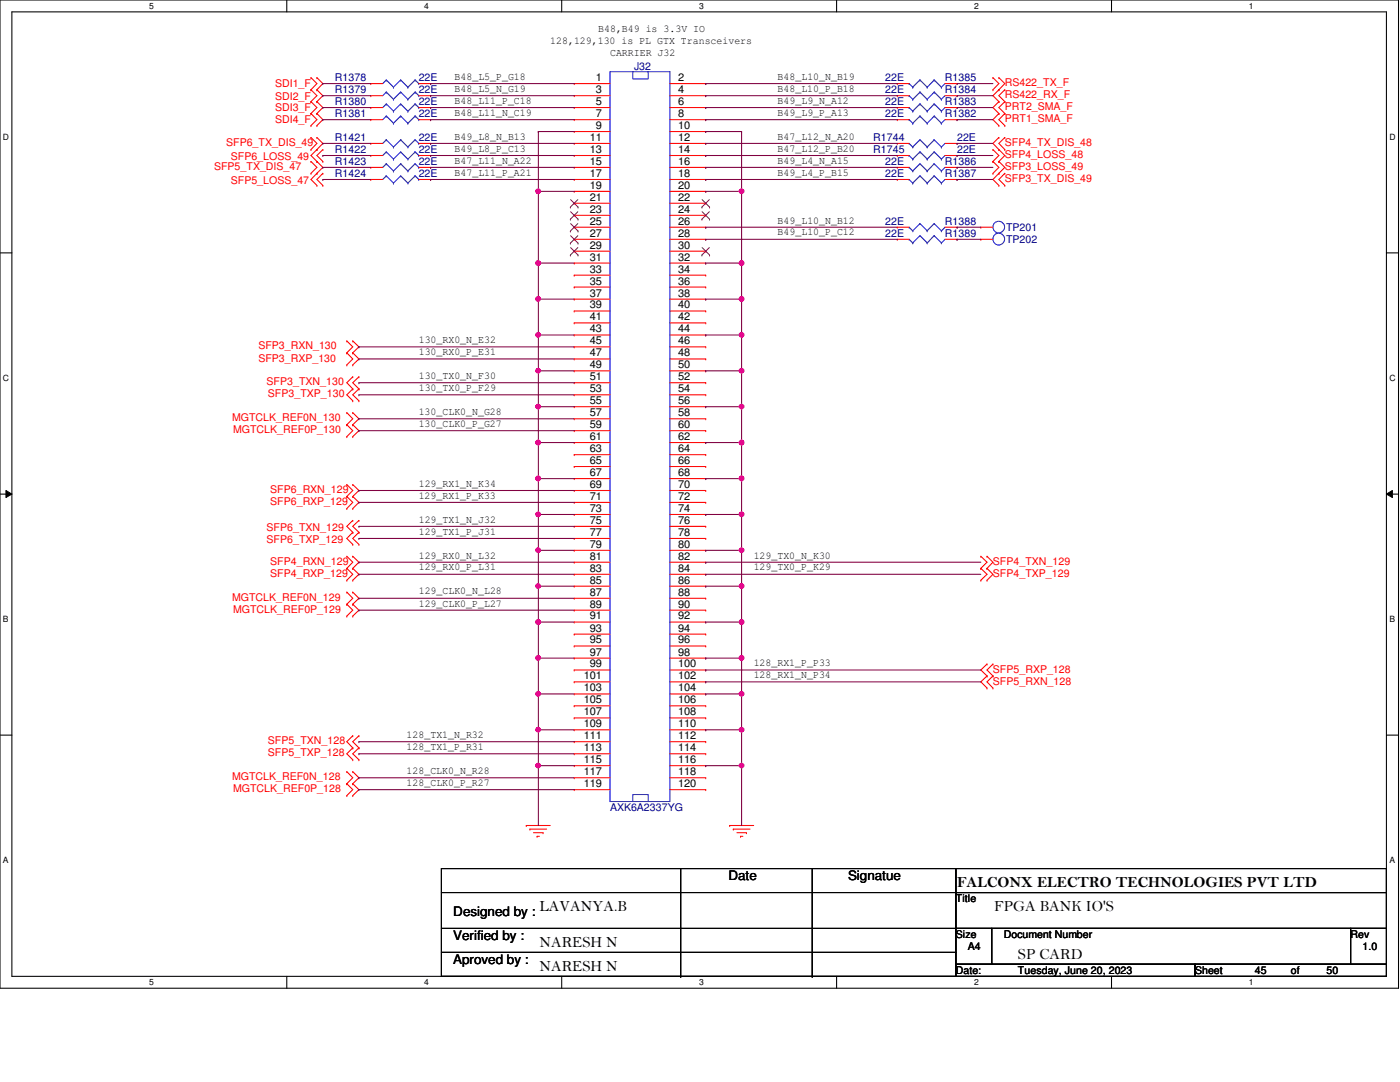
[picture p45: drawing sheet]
<svg xmlns="http://www.w3.org/2000/svg" width="279mm" height="216mm" viewBox="0 0 279 216" stroke-linecap="round" stroke-linejoin="round" font-family="sans-serif">
<defs><g id="words">
<g font-size="3.1">
<text x="191" y="177">FALCONX ELECTRO TECHNOLOGIES PVT LTD</text>
<text x="107.7" y="181.7">LAVANYA.B</text>
<text x="198.4" y="181.7">FPGA BANK IO'S</text>
<text x="107.7" y="188.9">NARESH N</text>
<text x="203.2" y="191.3">SP CARD</text>
<text x="107.7" y="193.7">NARESH N</text>
</g>
<g font-size="2.6">
<text x="145.4" y="175.7">Date</text>
<text x="169.2" y="175.7">Signatue</text>
<text x="90.5" y="182.8">Designed by :</text>
<text x="90.5" y="187.6">Verified by :</text>
<text x="90.5" y="192.4">Aproved by :</text>
</g>
<g font-size="2.2">
<text x="118.9" y="16.2">1</text>
<text x="135.3" y="16.2">2</text>
<text x="118.9" y="18.6">3</text>
<text x="118.9" y="21">5</text>
<text x="118.9" y="23.4">7</text>
<text x="135.3" y="18.6">4</text>
<text x="135.3" y="21">6</text>
<text x="135.3" y="23.4">8</text>
<text x="117.7" y="28.1">11</text>
<text x="118.9" y="25.7">9</text>
<text x="135.3" y="25.7">10</text>
<text x="135.3" y="28.1">12</text>
<text x="117.7" y="30.5">13</text>
<text x="117.7" y="32.9">15</text>
<text x="117.7" y="35.3">17</text>
<text x="135.3" y="30.5">14</text>
<text x="135.3" y="32.9">16</text>
<text x="135.3" y="35.3">18</text>
<text x="117.7" y="37.7">19</text>
<text x="117.7" y="40">21</text>
<text x="135.3" y="37.7">20</text>
<text x="135.3" y="40">22</text>
<text x="117.7" y="42.5">23</text>
<text x="117.7" y="44.8">25</text>
<text x="117.7" y="47.2">27</text>
<text x="135.3" y="42.5">24</text>
<text x="135.3" y="44.8">26</text>
<text x="135.3" y="47.2">28</text>
<text x="117.7" y="49.6">29</text>
<text x="117.7" y="52">31</text>
<text x="135.3" y="49.6">30</text>
<text x="135.3" y="52">32</text>
<text x="117.7" y="54.4">33</text>
<text x="117.7" y="56.8">35</text>
<text x="117.7" y="59.2">37</text>
<text x="135.3" y="54.4">34</text>
<text x="135.3" y="56.8">36</text>
<text x="135.3" y="59.2">38</text>
<text x="117.7" y="61.6">39</text>
<text x="117.7" y="63.9">41</text>
<text x="135.3" y="61.6">40</text>
<text x="135.3" y="63.9">42</text>
<text x="117.7" y="66.3">43</text>
<text x="117.7" y="68.7">45</text>
<text x="117.7" y="71.1">47</text>
<text x="135.3" y="66.3">44</text>
<text x="135.3" y="68.7">46</text>
<text x="135.3" y="71.1">48</text>
<text x="117.7" y="73.5">49</text>
<text x="117.7" y="75.9">51</text>
<text x="135.3" y="73.5">50</text>
<text x="135.3" y="75.9">52</text>
<text x="117.7" y="78.3">53</text>
<text x="117.7" y="80.6">55</text>
<text x="117.7" y="83.1">57</text>
<text x="135.3" y="78.3">54</text>
<text x="135.3" y="80.6">56</text>
<text x="135.3" y="83.1">58</text>
<text x="117.7" y="85.4">59</text>
<text x="117.7" y="87.8">61</text>
<text x="135.3" y="85.4">60</text>
<text x="135.3" y="87.8">62</text>
<text x="117.7" y="90.2">63</text>
<text x="117.7" y="92.6">65</text>
<text x="117.7" y="95">67</text>
<text x="135.3" y="90.2">64</text>
<text x="135.3" y="92.6">66</text>
<text x="135.3" y="95">68</text>
<text x="117.7" y="97.4">69</text>
<text x="117.7" y="99.7">71</text>
<text x="135.3" y="97.4">70</text>
<text x="135.3" y="99.7">72</text>
<text x="117.7" y="102.2">73</text>
<text x="117.7" y="104.5">75</text>
<text x="117.7" y="106.9">77</text>
<text x="135.3" y="102.2">74</text>
<text x="135.3" y="104.5">76</text>
<text x="135.3" y="106.9">78</text>
<text x="117.7" y="109.3">79</text>
<text x="117.7" y="111.7">81</text>
<text x="135.3" y="109.3">80</text>
<text x="135.3" y="111.7">82</text>
<text x="117.7" y="114.1">83</text>
<text x="117.7" y="116.5">85</text>
<text x="117.7" y="118.9">87</text>
<text x="135.3" y="114.1">84</text>
<text x="135.3" y="116.5">86</text>
<text x="135.3" y="118.9">88</text>
<text x="117.7" y="121.2">89</text>
<text x="117.7" y="123.6">91</text>
<text x="135.3" y="121.2">90</text>
<text x="135.3" y="123.6">92</text>
<text x="117.7" y="126">93</text>
<text x="117.7" y="128.4">95</text>
<text x="117.7" y="130.8">97</text>
<text x="135.3" y="126">94</text>
<text x="135.3" y="128.4">96</text>
<text x="135.3" y="130.8">98</text>
<text x="116.5" y="135.6">101</text>
<text x="116.5" y="138">103</text>
<text x="117.7" y="133.2">99</text>
<text x="135.3" y="133.2">100</text>
<text x="135.3" y="135.6">102</text>
<text x="135.3" y="138">104</text>
<text x="116.5" y="140.3">105</text>
<text x="116.5" y="142.7">107</text>
<text x="135.3" y="140.3">106</text>
<text x="135.3" y="142.7">108</text>
<text x="116.5" y="145.1">109</text>
<text x="116.5" y="147.5">111</text>
<text x="116.5" y="149.9">113</text>
<text x="135.3" y="145.1">110</text>
<text x="135.3" y="147.5">112</text>
<text x="135.3" y="149.9">114</text>
<text x="116.5" y="152.3">115</text>
<text x="116.5" y="154.7">117</text>
<text x="135.3" y="152.3">116</text>
<text x="135.3" y="154.7">118</text>
<text x="116.5" y="157.1">119</text>
<text x="135.3" y="157.1">120</text>
</g>
<g font-size="2.1">
<text x="109.8" y="8.8">128,129,130 is PL GTX Transceivers</text>
<text x="119.4" y="6.4">B48,B49 is 3.3V IO</text>
<text x="121.8" y="11.2">CARRIER J32</text>
<text x="90.7" y="16">B48_L5_P_G18</text>
<text x="155.2" y="16">B48_L10_N_B19</text>
<text x="90.7" y="18.3">B48_L5_N_G19</text>
<text x="90.7" y="20.7">B48_L11_P_C18</text>
<text x="90.7" y="23.1">B48_L11_N_C19</text>
<text x="155.2" y="18.3">B48_L10_P_B18</text>
<text x="155.2" y="20.7">B49_L9_N_A12</text>
<text x="155.2" y="23.1">B49_L9_P_A13</text>
<text x="90.7" y="27.9">B49_L8_N_B13</text>
<text x="155.2" y="27.9">B47_L12_N_A20</text>
<text x="90.7" y="30.3">B49_L8_P_C13</text>
<text x="90.7" y="35.1">B47_L11_P_A21</text>
<text x="90.7" y="32.7">B47_L11_N_A22</text>
<text x="155.2" y="35.1">B49_L4_P_B15</text>
<text x="155.2" y="30.3">B47_L12_P_B20</text>
<text x="155.2" y="32.7">B49_L4_N_A15</text>
<text x="155.2" y="47">B49_L10_P_C12</text>
<text x="155.2" y="44.6">B49_L10_N_B12</text>
<text x="83.6" y="70.9">130_RX0_P_E31</text>
<text x="83.6" y="68.5">130_RX0_N_E32</text>
<text x="83.6" y="75.6">130_TX0_N_F30</text>
<text x="83.6" y="82.8">130_CLK0_N_G28</text>
<text x="83.6" y="78">130_TX0_P_F29</text>
<text x="83.6" y="85.2">130_CLK0_P_G27</text>
<text x="83.6" y="99.5">129_RX1_P_K33</text>
<text x="83.6" y="97.2">129_RX1_N_K34</text>
<text x="83.6" y="104.3">129_TX1_N_J32</text>
<text x="83.6" y="106.7">129_TX1_P_J31</text>
<text x="83.6" y="111.5">129_RX0_N_L32</text>
<text x="83.6" y="113.8">129_RX0_P_L31</text>
<text x="150.4" y="111.5">129_TX0_N_K30</text>
<text x="150.4" y="113.8">129_TX0_P_K29</text>
<text x="83.6" y="118.6">129_CLK0_N_L28</text>
<text x="83.6" y="121">129_CLK0_P_L27</text>
<text x="150.4" y="135.3">128_RX1_N_P34</text>
<text x="150.4" y="133">128_RX1_P_P33</text>
<text x="81.2" y="149.6">128_TX1_P_R31</text>
<text x="81.2" y="147.3">128_TX1_N_R32</text>
<text x="81.2" y="154.4">128_CLK0_N_R28</text>
<text x="81.2" y="156.8">128_CLK0_P_R27</text>
<text x="190.8" y="180">Title</text>
<text x="190.8" y="187.2">Size</text>
<text x="193.1" y="189.6">A4</text>
<text x="200.3" y="187.2">Document Number</text>
<text x="269.5" y="187.2">Rev</text>
<text x="271.9" y="189.6">1.0</text>
<text x="190.8" y="194.4">Date:</text>
<text x="203.2" y="194.4">Tuesday, June 20, 2023</text>
<text x="238.5" y="194.4">Sheet</text>
<text x="250.4" y="194.4">45</text>
<text x="257.6" y="194.4">of</text>
<text x="264.8" y="194.4">50</text>
</g>
<g font-size="2.1" fill="#f00">
<text x="54.9" y="17.4">SDI1_F</text>
<text x="200.5" y="17.2">RS422_TX_F</text>
<text x="54.9" y="19.9">SDI2_F</text>
<text x="54.9" y="22.2">SDI3_F</text>
<text x="200.5" y="19.6">RS422_RX_F</text>
<text x="200.5" y="22">PRT2_SMA_F</text>
<text x="45.1" y="29.2">SFP6_TX_DIS_49</text>
<text x="54.9" y="24.6">SDI4_F</text>
<text x="200.5" y="24.4">PRT1_SMA_F</text>
<text x="200.5" y="29.2">SFP4_TX_DIS_48</text>
<text x="42.7" y="33.9">SFP5_TX_DIS_47</text>
<text x="46.1" y="32">SFP6_LOSS_49</text>
<text x="200.5" y="33.9">SFP3_LOSS_49</text>
<text x="200.5" y="31.5">SFP4_LOSS_48</text>
<text x="46.1" y="36.8">SFP5_LOSS_47</text>
<text x="200.5" y="36.3">SFP3_TX_DIS_49</text>
<text x="51.6" y="69.7">SFP3_RXN_130</text>
<text x="51.6" y="72.1">SFP3_RXP_130</text>
<text x="53.2" y="76.9">SFP3_TXN_130</text>
<text x="53.5" y="79.3">SFP3_TXP_130</text>
<text x="46.3" y="84.1">MGTCLK_REF0N_130</text>
<text x="46.5" y="86.4">MGTCLK_REF0P_130</text>
<text x="53.9" y="98.4">SFP6_RXN_129</text>
<text x="53.9" y="100.8">SFP6_RXP_129</text>
<text x="53.2" y="106">SFP6_TXN_129</text>
<text x="53.2" y="108.4">SFP6_TXP_129</text>
<text x="53.9" y="112.7">SFP4_RXN_129</text>
<text x="198.2" y="112.7">SFP4_TXN_129</text>
<text x="46.3" y="119.9">MGTCLK_REF0N_129</text>
<text x="53.9" y="115.1">SFP4_RXP_129</text>
<text x="198.2" y="115.1">SFP4_TXP_129</text>
<text x="46.5" y="122.3">MGTCLK_REF0P_129</text>
<text x="198.2" y="134.2">SFP5_RXP_128</text>
<text x="198.2" y="136.6">SFP5_RXN_128</text>
<text x="53.5" y="148.5">SFP5_TXN_128</text>
<text x="46.3" y="155.7">MGTCLK_REF0N_128</text>
<text x="53.5" y="150.9">SFP5_TXP_128</text>
<text x="46.5" y="158.1">MGTCLK_REF0P_128</text>
</g>
<g font-size="2.1" fill="#000080">
<text x="66.8" y="16.3">R1378</text>
<text x="83.6" y="16.3">22E</text>
<text x="126.5" y="13.9">J32</text>
<text x="176.7" y="16.3">22E</text>
<text x="188.6" y="16.3">R1385</text>
<text x="66.8" y="23.4">R1381</text>
<text x="66.8" y="18.6">R1379</text>
<text x="66.8" y="21">R1380</text>
<text x="83.6" y="23.4">22E</text>
<text x="83.6" y="18.6">22E</text>
<text x="83.6" y="21">22E</text>
<text x="176.7" y="21">22E</text>
<text x="176.7" y="23.4">22E</text>
<text x="176.7" y="18.6">22E</text>
<text x="188.6" y="21">R1383</text>
<text x="188.6" y="23.4">R1382</text>
<text x="188.6" y="18.6">R1384</text>
<text x="66.8" y="28.2">R1421</text>
<text x="83.6" y="28.2">22E</text>
<text x="174.3" y="28.2">R1744</text>
<text x="191" y="28.2">22E</text>
<text x="66.8" y="33">R1423</text>
<text x="66.8" y="35.3">R1424</text>
<text x="66.8" y="30.6">R1422</text>
<text x="83.6" y="33">22E</text>
<text x="83.6" y="35.3">22E</text>
<text x="83.6" y="30.6">22E</text>
<text x="174.3" y="30.6">R1745</text>
<text x="176.7" y="33">22E</text>
<text x="176.7" y="35.3">22E</text>
<text x="188.6" y="33">R1386</text>
<text x="188.6" y="35.3">R1387</text>
<text x="191" y="30.6">22E</text>
<text x="176.7" y="47.3">22E</text>
<text x="176.7" y="44.9">22E</text>
<text x="188.6" y="47.3">R1389</text>
<text x="188.6" y="44.9">R1388</text>
<text x="200.8" y="46.1">TP201</text>
<text x="200.8" y="48.5">TP202</text>
<text x="121.8" y="161.9">AXK6A2337YG</text>
</g>
<g font-size="1.7">
<text x="29.8" y="1.8">5</text>
<text x="84.7" y="1.8">4</text>
<text x="139.5" y="1.8">3</text>
<text x="194.4" y="1.8">2</text>
<text x="249.3" y="1.8">1</text>
<text x=".6" y="27.9">D</text>
<text x="277.3" y="27.9">D</text>
<text x=".6" y="76">C</text>
<text x="277.3" y="76">C</text>
<text x=".6" y="124.2">B</text>
<text x="277.3" y="124.2">B</text>
<text x=".6" y="172.3">A</text>
<text x="277.3" y="172.3">A</text>
<text x="29.8" y="196.6">5</text>
<text x="84.7" y="196.6">4</text>
<text x="139.5" y="196.6">3</text>
<text x="194.4" y="196.6">2</text>
<text x="249.3" y="196.6">1</text>
</g>
</g></defs>
<path d="M0 0h279.1v197.2h-279.1zM2.4 2.4h274.3v192.4h-274.3z" fill="none" stroke="#000" stroke-width=".21"/>
<g fill="#fff">
<path d="M29.8 .3h.9v1.9h-.9z"/>
<path d="M29.8 195.1h.9v1.9h-.9z"/>
</g>
<path d="M57.2 0v2.4M57.2 194.8v2.4" fill="none" stroke="#000" stroke-width=".21"/>
<g fill="#fff">
<path d="M84.7 .3h.9v1.9h-.9z"/>
<path d="M84.7 195.1h.9v1.9h-.9z"/>
</g>
<path d="M112.1 0v2.4M112.1 194.8v2.4" fill="none" stroke="#000" stroke-width=".21"/>
<g fill="#fff">
<path d="M139.5 .3h1v1.9h-1z"/>
<path d="M139.5 195.1h1v1.9h-1z"/>
</g>
<path d="M167 0v2.4M167 194.8v2.4" fill="none" stroke="#000" stroke-width=".21"/>
<g fill="#fff">
<path d="M194.4 .3h.9v1.9h-.9z"/>
<path d="M194.4 195.1h.9v1.9h-.9z"/>
</g>
<path d="M221.8 0v2.4M221.8 194.8v2.4" fill="none" stroke="#000" stroke-width=".21"/>
<g fill="#fff">
<path d="M249.3 .3h.9v1.9h-.9z"/>
<path d="M249.3 195.1h.9v1.9h-.9z"/>
<path d="M.6 26.4h1.2v1.9h-1.2z"/>
<path d="M277.3 26.4h1.2v1.9h-1.2z"/>
<path d="M.6 74.5h1.2v1.9h-1.2z"/>
<path d="M277.3 74.5h1.2v1.9h-1.2z"/>
</g>
<path d="M0 50.5h2.4M276.7 50.5h2.4" fill="none" stroke="#000" stroke-width=".21"/>
<g fill="#fff">
<path d="M.6 122.6h1.1v1.9h-1.1z"/>
<path d="M277.3 122.6h1.1v1.9h-1.1z"/>
</g>
<path d="M0 98.6h2.4M276.7 98.6h2.4" fill="none" stroke="#000" stroke-width=".21"/>
<path d="M1.2 97.9l1.2 .7-1.2 .7zM276.7 98.6l1.2-.7v1.4z" fill="#000"/>
<path d="M1.2 97.9l1.2 .7-1.2 .7zM276.7 98.6l1.2-.7v1.4z" fill="none" stroke="#000" stroke-width=".2"/>
<g fill="#fff">
<path d="M.6 170.7h1.1v1.9h-1.1z"/>
<path d="M277.3 170.7h1.1v1.9h-1.1z"/>
</g>
<g fill="none" stroke="#000" stroke-width=".21">
<path d="M0 146.7h2.4M276.7 146.7h2.4M88.1 173.3h102.7v21.5h-102.7zM88.1 178.1h102.7M135.8 173.3v21.5M162.1 173.3v21.5M190.8 173.3h85.9v4.8h-85.9zM190.8 178.1h85.9v7.2h-85.9zM190.8 178.1h.1M88.1 185.3h102.7M88.1 190h102.7M135.8 194.8h.1"/>
<path d="M162.1 194.8h.1M190.8 185.3h7.1v7.1h-7.1zM190.8 192.4h47.7v2.4h-47.7zM190.8 185.3h.1M190.8 190h.1M197.9 185.3h71.6v7.1h-71.6zM238.5 192.4h38.2v2.4h-38.2zM269.5 185.3h7.2v7.1h-7.2z"/>
</g>
<g fill="none" stroke="#f00" stroke-width=".21">
<path d="M62.1 15.5h.1M62.1 17.9h.1M62.1 15.5l1.1 1.2-1.1 1.2M62.1 17.9l1.1 1.2-1.1 1.2M63.2 17.9h.1M63.2 15.5h.1M63.2 15.5l1.2 1.2-1.2 1.2M63.2 17.9l1.2 1.2-1.2 1.2M74 16.7h.1M74 19.1h.1M74 16.7h2.4M74 19.1h2.4"/>
<path d="M83.6 16.7h2.3M83.6 19.1h2.3M85.9 16.7h.1M85.9 19.1h.1M114.6 16.7h.1M114.6 19.1h.1M114.6 16.7h7.2M114.6 19.1h7.2M133.7 16.7h7.1M133.7 19.1h7.1M140.8 16.7h.1M140.8 19.1h.1"/>
<path d="M179.1 16.7h.1M179.1 19.1h.1M179.1 16.7h2.3M179.1 19.1h2.3M188.6 16.7h2.4M188.6 19.1h2.4M191 16.7h.1M191 19.1h.1M198.2 17.9h.1M198.2 15.5h.1M198.2 15.5l1.1 1.2-1.1 1.2M199.3 17.9h.1"/>
<path d="M199.3 15.5h.1M199.3 15.5l1.2 1.2-1.2 1.2M199.3 17.9l-1.1 1.2 1.1 1.2M200.5 17.9h.1M200.5 17.9l-1.2 1.2 1.2 1.2M62.1 32.2h.1M62.1 34.6h.1M62.1 27.4h.1M62.1 29.8h.1M62.1 20.3h.1M62.1 22.6h.1M62.1 25.1h.1"/>
<path d="M62.1 32.2l1.1 1.2-1.1 1.2M62.1 27.4l1.1 1.2-1.1 1.2M62.1 20.3l1.1 1.2-1.1 1.1M62.1 22.6l1.1 1.3-1.1 1.2M63.2 34.6h.1M63.2 32.2h.1M63.2 37h.1M63.2 29.8h.1M63.2 27.4h.1M63.2 20.3h.1M63.2 22.6h.1M63.2 25.1h.1"/>
<path d="M63.2 29.8l-1.1 1.2 2.3 2.4-1.2 1.2M63.2 34.6l-1.1 1.2 1.1 1.2M63.2 27.4l1.2 1.2-1.2 1.2M63.2 20.3l1.2 1.2-1.2 1.1M63.2 22.6l1.2 1.3-1.2 1.2M64.4 34.6h.1M64.4 37h.1M64.4 29.8h.1M64.4 32.2h.1M64.4 34.6l-1.2 1.2 1.2 1.2M64.4 29.8l-1.2 1.2 1.2 1.2M74 23.9h.1"/>
<path d="M74 33.4h.1M74 35.8h.1M74 28.6h.1M74 21.5h.1M74 31h.1M74 21.5h2.4M74 31h2.4M74 23.9h2.4M74 33.4h2.4M74 28.6h2.4M74 35.8h2.4M83.6 21.5h2.3"/>
<path d="M83.6 31h2.3M83.6 23.9h2.3M83.6 33.4h2.3M83.6 28.6h2.3M83.6 35.8h2.3M85.9 23.9h.1M85.9 33.4h.1M85.9 35.8h.1M85.9 28.6h.1M85.9 21.5h.1M85.9 31h.1M114.6 21.5h.1"/>
<path d="M114.6 23.9h.1M114.6 26.2h.1M114.6 28.6h.1M114.6 31h.1M114.6 33.4h.1M114.6 35.8h.1M114.6 38.2h.1M114.6 21.5h7.2M114.6 31h7.2M114.6 23.9h7.2M114.6 33.4h7.2M114.6 26.2h7.2"/>
<path d="M114.6 28.6h7.2M114.6 35.8h7.2M114.6 38.2h7.2M133.7 21.5h7.1M133.7 31h7.1M133.7 23.9h7.1M133.7 33.4h7.1M133.7 26.2h7.1M133.7 28.6h7.1M133.7 35.8h7.1M133.7 38.2h7.1M140.8 21.5h.1"/>
<path d="M140.8 23.9h.1M140.8 26.2h.1M140.8 28.6h.1M140.8 31h.1M140.8 33.4h.1M140.8 35.8h.1M140.8 38.2h.1M179.1 21.5h.1M179.1 31h.1M179.1 23.9h.1M179.1 33.4h.1M179.1 35.8h.1"/>
<path d="M179.1 28.6h.1M179.1 21.5h2.3M179.1 31h2.3M179.1 23.9h2.3M179.1 33.4h2.3M179.1 28.6h2.3M179.1 35.8h2.3M188.6 21.5h2.4M188.6 31h2.4M188.6 23.9h2.4M188.6 33.4h2.4M188.6 28.6h2.4"/>
<path d="M188.6 35.8h2.4M191 21.5h.1M191 31h.1M191 23.9h.1M191 33.4h.1M191 35.8h.1M191 28.6h.1M198.2 34.6h.1M198.2 32.2h.1M198.2 29.8h.1M198.2 32.2l1.1 1.2-1.1 1.2M198.2 29.8l1.1 1.2-1.1 1.2"/>
<path d="M199.3 34.6h.1M199.3 37h.1M199.3 32.2h.1M199.3 20.3h.1M199.3 22.6h.1M199.3 25.1h.1M199.3 27.4h.1M199.3 29.8h.1M199.3 34.6l-1.1 1.2 1.1 1.2M199.3 32.2l1.2 1.2-1.2 1.2M199.3 20.3l-1.1 1.2 1.1 1.1M199.3 22.6l-1.1 1.3 1.1 1.2"/>
<path d="M199.3 27.4l-1.1 1.2 1.1 1.2M199.3 29.8l1.2 1.2-1.2 1.2M200.5 37h.1M200.5 34.6h.1M200.5 20.3h.1M200.5 22.6h.1M200.5 25.1h.1M200.5 29.8h.1M200.5 27.4h.1M200.5 34.6l-1.2 1.2 1.2 1.2M200.5 27.4l-1.2 1.2 1.2 1.2M200.5 20.3l-1.2 1.2 1.2 1.1"/>
<path d="M200.5 22.6l-1.2 1.3 1.2 1.2M114.6 40.6h.1M114.6 43h.1M114.6 45.3h.1M114.6 47.8h.1M114.6 50.1h.1M114.6 52.5h.1M114.6 54.9h.1M114.6 57.3h.1M114.6 59.7h.1M114.6 47.8h7.2M114.6 40.6h7.2"/>
<path d="M114.6 43h7.2M114.6 45.3h7.2M114.6 50.1h7.2M114.6 52.5h7.2M114.6 54.9h7.2M114.6 57.3h7.2M114.6 59.7h7.2M133.7 47.8h7.1M133.7 40.6h7.1M133.7 43h7.1M133.7 45.3h7.1M133.7 50.1h7.1"/>
<path d="M133.7 52.5h7.1M133.7 54.9h7.1M133.7 57.3h7.1M133.7 59.7h7.1M140.8 40.6h.1M140.8 43h.1M140.8 45.3h.1M140.8 47.8h.1M140.8 50.1h.1M140.8 52.5h.1M140.8 54.9h.1M140.8 57.3h.1"/>
<path d="M140.8 59.7h.1M179.1 47.8h.1M179.1 45.3h.1M179.1 47.8h2.3M179.1 45.3h2.3M188.6 47.8h2.4M188.6 45.3h2.4M191 47.8h.1M191 45.3h.1M195.7 45.3h.1M195.7 47.8h.1M195.7 47.8h2.5"/>
<path d="M195.7 45.3h2.5M69.2 68h.1M69.2 70.4h.1M69.2 72.8h.1M69.2 68l1.2 1.2-1.2 1.2M69.2 70.4l1.2 1.2-1.2 1.2M70.4 70.4h.1M70.4 68h.1M70.4 72.8h.1M70.4 75.2h.1M70.4 77.6h.1M70.4 80h.1"/>
<path d="M70.4 68l1.2 1.2-1.2 1.2M70.4 70.4l1.2 1.2-1.2 1.2M70.4 75.2l-1.2 1.2 1.2 1.2M70.4 77.6l-1.2 1.2 1.2 1.2M71.6 75.2h.1M71.6 77.6h.1M71.6 80h.1M71.6 75.2l-1.2 1.2 1.2 1.2M71.6 77.6l-1.2 1.2 1.2 1.2M114.6 62.1h.1M114.6 64.4h.1M114.6 66.8h.1"/>
<path d="M114.6 69.2h.1M114.6 71.6h.1M114.6 74h.1M114.6 76.4h.1M114.6 78.8h.1M114.6 62.1h7.2M114.6 64.4h7.2M114.6 66.8h7.2M114.6 69.2h7.2M114.6 71.6h7.2M114.6 74h7.2M114.6 76.4h7.2"/>
<path d="M114.6 78.8h7.2M133.7 62.1h7.1M133.7 64.4h7.1M133.7 66.8h7.1M133.7 69.2h7.1M133.7 71.6h7.1M133.7 74h7.1M133.7 76.4h7.1M133.7 78.8h7.1M140.8 62.1h.1M140.8 64.4h.1M140.8 66.8h.1"/>
<path d="M140.8 69.2h.1M140.8 71.6h.1M140.8 74h.1M140.8 76.4h.1M140.8 78.8h.1M69.2 82.3h.1M69.2 84.8h.1M69.2 87.1h.1M69.2 96.7h.1M69.2 99.1h.1M69.2 82.3l1.2 1.3-1.2 1.2M69.2 84.8l1.2 1.1-1.2 1.2"/>
<path d="M69.2 96.7l1.2 1.2-1.2 1.2M69.2 99.1l1.2 1.1-1.2 1.3M70.4 84.8h.1M70.4 82.3h.1M70.4 87.1h.1M70.4 99.1h.1M70.4 96.7h.1M70.4 82.3l1.2 1.3-1.2 1.2M70.4 84.8l1.2 1.1-1.2 1.2M70.4 96.7l1.2 1.2-1.2 1.2M70.4 99.1l1.2 1.1-1.2 1.3M114.6 81.2h.1"/>
<path d="M114.6 83.6h.1M114.6 85.9h.1M114.6 88.3h.1M114.6 90.7h.1M114.6 93.1h.1M114.6 95.5h.1M114.6 97.9h.1M114.6 81.2h7.2M114.6 83.6h7.2M114.6 85.9h7.2M114.6 88.3h7.2M114.6 90.7h7.2"/>
<path d="M114.6 93.1h7.2M114.6 95.5h7.2M114.6 97.9h7.2M133.7 81.2h7.1M133.7 83.6h7.1M133.7 85.9h7.1M133.7 88.3h7.1M133.7 90.7h7.1M133.7 93.1h7.1M133.7 95.5h7.1M133.7 97.9h7.1M140.8 81.2h.1"/>
<path d="M140.8 83.6h.1M140.8 85.9h.1M140.8 88.3h.1M140.8 90.7h.1M140.8 93.1h.1M140.8 95.5h.1M140.8 97.9h.1M69.2 101.5h.1M69.2 111h.1M69.2 113.4h.1M69.2 115.8h.1M69.2 118.2h.1"/>
<path d="M69.2 111l1.2 1.2-1.2 1.2M69.2 113.4l1.2 1.2-1.2 1.2M69.2 118.2l1.2 1.2-1.2 1.2M70.4 101.5h.1M70.4 103.8h.1M70.4 106.2h.1M70.4 108.6h.1M70.4 113.4h.1M70.4 111h.1M70.4 115.8h.1M70.4 118.2h.1M70.4 103.8l-1.2 1.2 1.2 1.2"/>
<path d="M70.4 106.2l-1.2 1.2 1.2 1.2M70.4 111l1.2 1.2-1.2 1.2M70.4 113.4l1.2 1.2-1.2 1.2M70.4 118.2l1.2 1.2-1.2 1.2M71.6 103.8h.1M71.6 106.2h.1M71.6 108.6h.1M71.6 103.8l-1.2 1.2 1.2 1.2M71.6 106.2l-1.2 1.2 1.2 1.2M114.6 100.2h.1M114.6 102.7h.1M114.6 105h.1"/>
<path d="M114.6 107.4h.1M114.6 109.8h.1M114.6 112.2h.1M114.6 114.6h.1M114.6 117h.1M114.6 119.4h.1M114.6 100.2h7.2M114.6 102.7h7.2M114.6 105h7.2M114.6 107.4h7.2M114.6 109.8h7.2M114.6 112.2h7.2"/>
<path d="M114.6 114.6h7.2M114.6 117h7.2M114.6 119.4h7.2M133.7 100.2h7.1M133.7 102.7h7.1M133.7 105h7.1M133.7 107.4h7.1M133.7 109.8h7.1M133.7 112.2h7.1M133.7 114.6h7.1M133.7 117h7.1M133.7 119.4h7.1"/>
<path d="M140.8 100.2h.1M140.8 102.7h.1M140.8 105h.1M140.8 107.4h.1M140.8 109.8h.1M140.8 112.2h.1M140.8 114.6h.1M140.8 117h.1M140.8 119.4h.1M195.7 113.4h.1M195.7 111h.1M195.7 115.8h.1"/>
<path d="M195.7 111l1.3 1.2-1.3 1.2M195.7 113.4l1.3 1.2-1.3 1.2M197 113.4h.1M197 111h.1M197 115.8h.1M197 111l1.2 1.2-1.2 1.2M197 113.4l1.2 1.2-1.2 1.2M69.2 120.6h.1M69.2 122.9h.1M69.2 120.6l1.2 1.2-1.2 1.1M70.4 120.6h.1M70.4 122.9h.1"/>
<path d="M70.4 120.6l1.2 1.2-1.2 1.1M114.6 121.8h.1M114.6 124.1h.1M114.6 126.5h.1M114.6 128.9h.1M114.6 131.3h.1M114.6 133.7h.1M114.6 136.1h.1M114.6 138.5h.1M114.6 121.8h7.2M114.6 124.1h7.2M114.6 126.5h7.2"/>
<path d="M114.6 128.9h7.2M114.6 131.3h7.2M114.6 133.7h7.2M114.6 136.1h7.2M114.6 138.5h7.2M133.7 121.8h7.1M133.7 124.1h7.1M133.7 126.5h7.1M133.7 128.9h7.1M133.7 131.3h7.1M133.7 133.7h7.1M133.7 136.1h7.1"/>
<path d="M133.7 138.5h7.1M140.8 121.8h.1M140.8 124.1h.1M140.8 126.5h.1M140.8 128.9h.1M140.8 131.3h.1M140.8 133.7h.1M140.8 136.1h.1M140.8 138.5h.1M197 132.5h.1M197 134.9h.1M197 137.3h.1"/>
<path d="M197 132.5l-1.3 1.2 1.3 1.2M197 134.9l-1.3 1.2 1.3 1.2M198.2 134.9h.1M198.2 132.5h.1M198.2 137.3h.1M198.2 132.5l-1.2 1.2 1.2 1.2M198.2 134.9l-1.2 1.2 1.2 1.2M69.2 154h.1M69.2 156.4h.1M69.2 158.7h.1M69.2 154l1.2 1.2-1.2 1.2M69.2 156.4l1.2 1.2-1.2 1.1"/>
<path d="M70.4 146.8h.1M70.4 149.2h.1M70.4 151.6h.1M70.4 156.4h.1M70.4 154h.1M70.4 158.7h.1M70.4 146.8l-1.2 1.2 1.2 1.2M70.4 149.2l-1.2 1.2 1.2 1.2M70.4 154l1.2 1.2-1.2 1.2M70.4 156.4l1.2 1.2-1.2 1.1M71.6 146.8h.1M71.6 149.2h.1"/>
<path d="M71.6 151.6h.1M71.6 146.8l-1.2 1.2 1.2 1.2M71.6 149.2l-1.2 1.2 1.2 1.2M114.6 140.8h.1M114.6 143.3h.1M114.6 145.6h.1M114.6 148h.1M114.6 150.4h.1M114.6 152.8h.1M114.6 155.2h.1M114.6 157.6h.1M114.6 140.8h7.2"/>
<path d="M114.6 143.3h7.2M114.6 145.6h7.2M114.6 148h7.2M114.6 150.4h7.2M114.6 152.8h7.2M114.6 155.2h7.2M114.6 157.6h7.2M133.7 140.8h7.1M133.7 143.3h7.1M133.7 145.6h7.1M133.7 148h7.1M133.7 150.4h7.1"/>
<path d="M133.7 152.8h7.1M133.7 155.2h7.1M133.7 157.6h7.1M140.8 140.8h.1M140.8 143.3h.1M140.8 145.6h.1M140.8 148h.1M140.8 150.4h.1M140.8 152.8h.1M140.8 155.2h.1M140.8 157.6h.1M105 164.7h.1"/>
<path d="M105 164.7h4.8M105.7 165.4h.1M105.7 165.4h3.4M106.5 166.2h1.9M107.2 166.9h.1M107.2 166.9h.5M108.4 166.2h.1M145.6 164.7h.1M145.6 164.7h4.8M146.3 165.4h.1M146.3 165.4h3.4M147.1 166.2h1.9"/>
<path d="M147.8 166.9h.1M147.8 166.9h.5M149 166.2h.1"/>
</g>
<g fill="none" stroke="#00f" stroke-width=".21">
<path d="M77.1 16h.1M77.1 18.4h.1M77.1 16l-.7 .7M77.1 16l1.4 1.4M77.1 18.4l-.7 .7M77.1 18.4l1.4 1.4M78.5 17.4h.1M78.5 19.8h.1M80 16h.1M80 18.4h.1M80 16l-1.5 1.4M80 16l1.4 1.4"/>
<path d="M80 18.4l-1.5 1.4M80 18.4l1.4 1.4M81.4 17.4h.1M81.4 19.8h.1M82.8 16h.1M82.8 18.4h.1M82.8 16l-1.4 1.4M82.8 16l.8 .7M82.8 18.4l-1.4 1.4M82.8 18.4l.8 .7M83.6 16.7h.1M83.6 19.1h.1"/>
<path d="M121.8 14.3h11.9v145.6h-11.9zM126.3 14.3v1.4h3.1v-1.4M181.4 16.7h.1M181.4 19.1h.1M181.4 16.7l.8 .7M181.4 19.1l.8 .7M182.2 17.4h.1M182.2 19.8h.1M183.6 16h.1M183.6 18.4h.1M183.6 16l1.4 1.4M183.6 16l-1.4 1.4"/>
<path d="M183.6 18.4l1.4 1.4M183.6 18.4l-1.4 1.4M185 17.4h.1M185 19.8h.1M186.4 16h.1M186.4 18.4h.1M186.4 16l1.5 1.4M186.4 16l-1.4 1.4M186.4 18.4l1.5 1.4M186.4 18.4l-1.4 1.4M187.9 17.4h.1M187.9 19.8h.1"/>
<path d="M188.6 16.7l-.7 .7M188.6 19.1l-.7 .7M77.1 23.2h.1M77.1 32.7h.1M77.1 35.1h.1M77.1 27.9h.1M77.1 20.7h.1M77.1 30.3h.1M77.1 23.2l-.7 .7M77.1 23.2l1.4 1.4M77.1 32.7l-.7 .7M77.1 32.7l1.4 1.4"/>
<path d="M77.1 35.1l-.7 .7M77.1 35.1l1.4 1.4M77.1 27.9l-.7 .7M77.1 27.9l1.4 1.4M77.1 20.7l-.7 .8M77.1 20.7l1.4 1.5M77.1 30.3l-.7 .7M77.1 30.3l1.4 1.4M78.5 24.6h.1M78.5 34.1h.1M78.5 36.5h.1M78.5 29.3h.1"/>
<path d="M78.5 22.2h.1M78.5 31.7h.1M80 23.2h.1M80 32.7h.1M80 35.1h.1M80 27.9h.1M80 20.7h.1M80 30.3h.1M80 23.2l-1.5 1.4M80 23.2l1.4 1.4M80 32.7l-1.5 1.4M80 32.7l1.4 1.4"/>
<path d="M80 35.1l-1.5 1.4M80 35.1l1.4 1.4M80 27.9l-1.5 1.4M80 27.9l1.4 1.4M80 20.7l-1.5 1.5M80 20.7l1.4 1.5M80 30.3l-1.5 1.4M80 30.3l1.4 1.4M81.4 24.6h.1M81.4 34.1h.1M81.4 36.5h.1M81.4 29.3h.1"/>
<path d="M81.4 22.2h.1M81.4 31.7h.1M82.8 23.2h.1M82.8 32.7h.1M82.8 35.1h.1M82.8 27.9h.1M82.8 20.7h.1M82.8 30.3h.1M82.8 23.2l-1.4 1.4M82.8 23.2l.8 .7M82.8 32.7l-1.4 1.4M82.8 32.7l.8 .7"/>
<path d="M82.8 35.1l-1.4 1.4M82.8 35.1l.8 .7M82.8 27.9l-1.4 1.4M82.8 27.9l.8 .7M82.8 20.7l-1.4 1.5M82.8 20.7l.8 .8M82.8 30.3l-1.4 1.4M82.8 30.3l.8 .7M83.6 23.9h.1M83.6 33.4h.1M83.6 35.8h.1M83.6 28.6h.1"/>
<path d="M83.6 21.5h.1M83.6 31h.1M181.4 21.5h.1M181.4 31h.1M181.4 23.9h.1M181.4 33.4h.1M181.4 35.8h.1M181.4 28.6h.1M181.4 21.5l.8 .7M181.4 31l.8 .7M181.4 23.9l.8 .7M181.4 33.4l.8 .7"/>
<path d="M181.4 35.8l.8 .7M181.4 28.6l.8 .7M182.2 22.2h.1M182.2 31.7h.1M182.2 24.6h.1M182.2 34.1h.1M182.2 36.5h.1M182.2 29.3h.1M183.6 20.7h.1M183.6 30.3h.1M183.6 23.2h.1M183.6 32.7h.1"/>
<path d="M183.6 35.1h.1M183.6 27.9h.1M183.6 20.7l1.4 1.5M183.6 20.7l-1.4 1.5M183.6 30.3l1.4 1.4M183.6 30.3l-1.4 1.4M183.6 23.2l1.4 1.4M183.6 23.2l-1.4 1.4M183.6 32.7l1.4 1.4M183.6 32.7l-1.4 1.4M183.6 35.1l1.4 1.4M183.6 35.1l-1.4 1.4"/>
<path d="M183.6 27.9l1.4 1.4M183.6 27.9l-1.4 1.4M185 22.2h.1M185 31.7h.1M185 24.6h.1M185 34.1h.1M185 36.5h.1M185 29.3h.1M186.4 20.7h.1M186.4 30.3h.1M186.4 23.2h.1M186.4 32.7h.1"/>
<path d="M186.4 35.1h.1M186.4 27.9h.1M186.4 20.7l1.5 1.5M186.4 20.7l-1.4 1.5M186.4 30.3l1.5 1.4M186.4 30.3l-1.4 1.4M186.4 23.2l1.5 1.4M186.4 23.2l-1.4 1.4M186.4 32.7l1.5 1.4M186.4 32.7l-1.4 1.4M186.4 35.1l1.5 1.4M186.4 35.1l-1.4 1.4"/>
<path d="M186.4 27.9l1.5 1.4M186.4 27.9l-1.4 1.4M187.9 22.2h.1M187.9 31.7h.1M187.9 24.6h.1M187.9 34.1h.1M187.9 36.5h.1M187.9 29.3h.1M188.6 21.5l-.7 .7M188.6 31l-.7 .7M188.6 23.9l-.7 .7M188.6 33.4l-.7 .7"/>
<path d="M188.6 35.8l-.7 .7M188.6 28.6l-.7 .7M181.4 47.8h.1M181.4 45.3h.1M181.4 47.8l.8 .7M181.4 45.3l.8 .8M182.2 48.5h.1M182.2 46.1h.1M183.6 47h.1M183.6 44.6h.1M183.6 47l1.4 1.5M183.6 47l-1.4 1.5"/>
<path d="M183.6 44.6l1.4 1.5M183.6 44.6l-1.4 1.5M185 48.5h.1M185 46.1h.1M186.4 47h.1M186.4 44.6h.1M186.4 47l1.5 1.5M186.4 47l-1.4 1.5M186.4 44.6l1.5 1.5M186.4 44.6l-1.4 1.5M187.9 48.5h.1M187.9 46.1h.1"/>
<path d="M188.6 47.8l-.7 .7M188.6 45.3l-.7 .8M126.3 159.9v-1.4h3.1v1.4"/>
<circle cx="199.3" cy="47.7" r="1.18"/>
<circle cx="199.3" cy="45.3" r="1.17"/>
</g>
<g fill="none" stroke="#804000" stroke-width=".2">
<path d="M113.9 39.8l1.5 1.5M115.3 39.8l-1.5 1.5M140.1 39.8l1.5 1.5M141.6 39.8l-1.5 1.5M113.8 41.3h.1M113.8 43.7h.1M113.8 46.1h.1M113.8 48.5h.1M113.8 50.9h.1M113.9 42.2l1.5 1.5M113.9 44.6l1.5 1.5M113.9 47l1.5 1.5"/>
<path d="M113.9 49.4l1.5 1.5M115.3 42.2l-1.5 1.5M115.3 44.6l-1.5 1.5M115.3 47l-1.5 1.5M115.3 49.4l-1.5 1.5M115.4 41.3h.1M115.4 43.7h.1M115.4 46.1h.1M115.4 48.5h.1M115.4 50.9h.1M140.1 41.3h.1M140.1 43.7h.1"/>
<path d="M140.1 50.9h.1M140.1 42.2l1.5 1.5M140.1 49.4l1.5 1.5M141.6 42.2l-1.5 1.5M141.6 49.4l-1.5 1.5M141.6 41.3h.1M141.6 43.7h.1M141.6 50.9h.1"/>
</g>
<g fill="none" stroke="#800040" stroke-width=".21">
<path d="M85.9 16.7h.1M85.9 19.1h.1M85.9 16.7h28.7M85.9 19.1h28.7M140.8 16.7h.1M140.8 19.1h.1M140.8 16.7h38.3M140.8 19.1h38.3M64.4 33.4h.1M64.4 33.4h9.6M85.9 21.5h.1M85.9 23.9h.1"/>
<path d="M85.9 28.6h.1M85.9 31h.1M85.9 33.4h.1M85.9 35.8h.1M85.9 21.5h28.7M85.9 23.9h28.7M85.9 28.6h28.7M85.9 31h28.7M85.9 33.4h28.7M85.9 35.8h28.7M107.4 26.2h.1M107.4 38.2h.1"/>
<path d="M107.4 26.2v26.3M107.4 26.2h7.2M140.8 21.5h.1M140.8 23.9h.1M140.8 26.2h.1M140.8 28.6h.1M140.8 31h.1M140.8 33.4h.1M140.8 35.8h.1M140.8 21.5h38.3M140.8 23.9h38.3M140.8 26.2h7.2"/>
<path d="M140.8 28.6h38.3M140.8 31h38.3M140.8 33.4h38.3M140.8 35.8h38.3M148 26.2h.1M148 26.2v12M191 35.8h.1M191 35.8h7.2"/>
</g>
<circle cx="107.4" cy="52.5" r=".47" fill="#f0f"/>
<circle cx="107.4" cy="52.5" r=".47" fill="none" stroke="#f0f" stroke-width=".21"/>
<circle cx="107.4" cy="38.2" r=".46" fill="#f0f"/>
<circle cx="107.4" cy="38.2" r=".46" fill="none" stroke="#f0f" stroke-width=".21"/>
<path d="M107.4 38.2h.1M107.4 38.2h7.2M140.8 38.2h.1M140.8 38.2h7.2" fill="none" stroke="#800040" stroke-width=".21"/>
<circle cx="148" cy="38.2" r=".46" fill="#f0f"/>
<circle cx="148" cy="38.2" r=".46" fill="none" stroke="#f0f" stroke-width=".21"/>
<path d="M148 38.2h.1M148 38.2v14.3M107.4 52.5h.1M107.4 52.5h7.2M107.4 52.5v7.2M140.8 45.3h.1M140.8 47.8h.1M140.8 45.3h38.3M140.8 47.8h38.3" fill="none" stroke="#800040" stroke-width=".21"/>
<circle cx="107.4" cy="59.6" r=".47" fill="#f0f"/>
<circle cx="107.4" cy="59.6" r=".47" fill="none" stroke="#f0f" stroke-width=".21"/>
<path d="M140.8 52.5h.1M140.8 52.5h7.2" fill="none" stroke="#800040" stroke-width=".21"/>
<circle cx="148" cy="52.5" r=".47" fill="#f0f"/>
<circle cx="148" cy="52.5" r=".47" fill="none" stroke="#f0f" stroke-width=".21"/>
<path d="M107.4 59.7h.1M107.4 59.7v7.1M107.4 59.7h7.2M140.8 59.7h.1M148 52.5h.1M148 52.5v7.2h-7.2" fill="none" stroke="#800040" stroke-width=".21"/>
<circle cx="148" cy="59.6" r=".47" fill="#f0f"/>
<circle cx="148" cy="59.6" r=".47" fill="none" stroke="#f0f" stroke-width=".21"/>
<path d="M148 59.7h.1M148 59.7v7.1M107.4 66.8h.1M107.4 66.8h7.2M107.4 66.8v7.2" fill="none" stroke="#800040" stroke-width=".21"/>
<circle cx="107.4" cy="66.8" r=".46" fill="#f0f"/>
<circle cx="107.4" cy="66.8" r=".46" fill="none" stroke="#f0f" stroke-width=".21"/>
<path d="M140.8 66.8h.1M140.8 66.8h7.2" fill="none" stroke="#800040" stroke-width=".21"/>
<circle cx="148" cy="66.8" r=".46" fill="#f0f"/>
<circle cx="148" cy="66.8" r=".46" fill="none" stroke="#f0f" stroke-width=".21"/>
<path d="M71.6 69.2h.1M71.6 71.6h.1M71.6 69.2h43M71.6 71.6h43M107.4 74h.1M107.4 74v7.2M148 66.8h.1M148 66.8v7.2" fill="none" stroke="#800040" stroke-width=".21"/>
<circle cx="107.4" cy="81.1" r=".46" fill="#f0f"/>
<circle cx="107.4" cy="81.1" r=".46" fill="none" stroke="#f0f" stroke-width=".21"/>
<circle cx="107.4" cy="74" r=".46" fill="#f0f"/>
<circle cx="107.4" cy="74" r=".46" fill="none" stroke="#f0f" stroke-width=".21"/>
<path d="M107.4 74h.1M107.4 74h7.2M140.8 74h.1M140.8 74h7.2" fill="none" stroke="#800040" stroke-width=".21"/>
<circle cx="148" cy="74" r=".46" fill="#f0f"/>
<circle cx="148" cy="74" r=".46" fill="none" stroke="#f0f" stroke-width=".21"/>
<path d="M71.6 76.4h.1M71.6 78.8h.1M71.6 76.4h43M71.6 78.8h43M148 74h.1M148 74v7.2h-7.2M107.4 81.2h.1M107.4 81.2v7.1M107.4 81.2h7.2M140.8 81.2h.1" fill="none" stroke="#800040" stroke-width=".21"/>
<circle cx="148" cy="81.1" r=".46" fill="#f0f"/>
<circle cx="148" cy="81.1" r=".46" fill="none" stroke="#f0f" stroke-width=".21"/>
<path d="M71.6 83.6h.1M71.6 85.9h.1M71.6 83.6h43M71.6 85.9h43M107.4 88.3h.1M107.4 88.3v7.2M148 81.2h.1M148 81.2v7.1" fill="none" stroke="#800040" stroke-width=".21"/>
<circle cx="107.4" cy="88.3" r=".47" fill="#f0f"/>
<circle cx="107.4" cy="88.3" r=".47" fill="none" stroke="#f0f" stroke-width=".21"/>
<path d="M107.4 88.3h.1M107.4 88.3h7.2M140.8 88.3h.1M140.8 88.3h7.2" fill="none" stroke="#800040" stroke-width=".21"/>
<circle cx="148" cy="88.3" r=".47" fill="#f0f"/>
<circle cx="148" cy="88.3" r=".47" fill="none" stroke="#f0f" stroke-width=".21"/>
<path d="M107.4 95.5h.1M107.4 95.5v7.2M148 88.3h.1M148 88.3v7.2" fill="none" stroke="#800040" stroke-width=".21"/>
<circle cx="107.4" cy="102.6" r=".46" fill="#f0f"/>
<circle cx="107.4" cy="102.6" r=".46" fill="none" stroke="#f0f" stroke-width=".21"/>
<circle cx="107.4" cy="95.5" r=".47" fill="#f0f"/>
<circle cx="107.4" cy="95.5" r=".47" fill="none" stroke="#f0f" stroke-width=".21"/>
<path d="M107.4 95.5h.1M107.4 95.5h7.2M140.8 95.5h.1M140.8 95.5h7.2M148 95.5h.1M148 95.5v7.2" fill="none" stroke="#800040" stroke-width=".21"/>
<circle cx="148" cy="102.6" r=".46" fill="#f0f"/>
<circle cx="148" cy="102.6" r=".46" fill="none" stroke="#f0f" stroke-width=".21"/>
<circle cx="148" cy="95.5" r=".47" fill="#f0f"/>
<circle cx="148" cy="95.5" r=".47" fill="none" stroke="#f0f" stroke-width=".21"/>
<g fill="none" stroke="#800040" stroke-width=".21">
<path d="M71.6 97.9h.1M71.6 97.9h43M71.6 100.2h.1M71.6 105h.1M71.6 107.4h.1M71.6 100.2h43M71.6 105h43M71.6 107.4h43M107.4 102.7h.1M107.4 109.8h.1M107.4 102.7v14.3M107.4 102.7h7.2"/>
<path d="M140.8 102.7h.1M140.8 102.7h7.2M148 102.7h.1M148 102.7v7.1"/>
</g>
<circle cx="107.4" cy="109.8" r=".46" fill="#f0f"/>
<circle cx="107.4" cy="109.8" r=".46" fill="none" stroke="#f0f" stroke-width=".21"/>
<path d="M107.4 109.8h.1M107.4 109.8h7.2M140.8 109.8h.1M140.8 109.8h7.2" fill="none" stroke="#800040" stroke-width=".21"/>
<circle cx="148" cy="109.8" r=".46" fill="#f0f"/>
<circle cx="148" cy="109.8" r=".46" fill="none" stroke="#f0f" stroke-width=".21"/>
<path d="M71.6 112.2h.1M71.6 114.6h.1M71.6 112.2h43M71.6 114.6h43M107.4 117h.1M107.4 117h7.2M140.8 112.2h.1M140.8 114.6h.1M140.8 112.2h54.9M140.8 114.6h54.9M148 109.8h.1M148 109.8v7.2" fill="none" stroke="#800040" stroke-width=".21"/>
<circle cx="107.4" cy="116.9" r=".46" fill="#f0f"/>
<circle cx="107.4" cy="116.9" r=".46" fill="none" stroke="#f0f" stroke-width=".21"/>
<path d="M107.4 117h.1M107.4 117v7.1M140.8 117h.1M140.8 117h7.2" fill="none" stroke="#800040" stroke-width=".21"/>
<circle cx="148" cy="116.9" r=".46" fill="#f0f"/>
<circle cx="148" cy="116.9" r=".46" fill="none" stroke="#f0f" stroke-width=".21"/>
<path d="M71.6 119.4h.1M71.6 119.4h43M148 117h.1M148 117v7.1M71.6 121.8h.1M71.6 121.8h43M107.4 124.1h.1M107.4 124.1v7.2" fill="none" stroke="#800040" stroke-width=".21"/>
<circle cx="107.4" cy="131.3" r=".47" fill="#f0f"/>
<circle cx="107.4" cy="131.3" r=".47" fill="none" stroke="#f0f" stroke-width=".21"/>
<circle cx="107.4" cy="124.1" r=".47" fill="#f0f"/>
<circle cx="107.4" cy="124.1" r=".47" fill="none" stroke="#f0f" stroke-width=".21"/>
<path d="M107.4 124.1h.1M107.4 124.1h7.2M140.8 124.1h.1M140.8 124.1h7.2" fill="none" stroke="#800040" stroke-width=".21"/>
<circle cx="148" cy="124.1" r=".47" fill="#f0f"/>
<circle cx="148" cy="124.1" r=".47" fill="none" stroke="#f0f" stroke-width=".21"/>
<path d="M107.4 131.3h.1M107.4 131.3h7.2M107.4 131.3v7.2M140.8 131.3h.1M148 124.1h.1M148 124.1v7.2h-7.2" fill="none" stroke="#800040" stroke-width=".21"/>
<circle cx="148" cy="131.3" r=".47" fill="#f0f"/>
<circle cx="148" cy="131.3" r=".47" fill="none" stroke="#f0f" stroke-width=".21"/>
<path d="M107.4 138.5h.1M107.4 138.5h7.2M107.4 138.5v7.1M140.8 133.7h.1M140.8 136.1h.1M140.8 133.7h54.9M140.8 136.1h54.9M148 131.3h.1M148 131.3v7.2" fill="none" stroke="#800040" stroke-width=".21"/>
<circle cx="107.4" cy="138.4" r=".46" fill="#f0f"/>
<circle cx="107.4" cy="138.4" r=".46" fill="none" stroke="#f0f" stroke-width=".21"/>
<path d="M140.8 138.5h.1M140.8 138.5h7.2" fill="none" stroke="#800040" stroke-width=".21"/>
<circle cx="148" cy="138.4" r=".46" fill="#f0f"/>
<circle cx="148" cy="138.4" r=".46" fill="none" stroke="#f0f" stroke-width=".21"/>
<path d="M148 138.5h.1M148 138.5v7.1M107.4 145.6h.1M107.4 145.6v7.2" fill="none" stroke="#800040" stroke-width=".21"/>
<circle cx="107.4" cy="152.8" r=".46" fill="#f0f"/>
<circle cx="107.4" cy="152.8" r=".46" fill="none" stroke="#f0f" stroke-width=".21"/>
<circle cx="107.4" cy="145.6" r=".46" fill="#f0f"/>
<circle cx="107.4" cy="145.6" r=".46" fill="none" stroke="#f0f" stroke-width=".21"/>
<path d="M107.4 145.6h.1M107.4 145.6h7.2M140.8 145.6h.1M140.8 145.6h7.2" fill="none" stroke="#800040" stroke-width=".21"/>
<circle cx="148" cy="145.6" r=".46" fill="#f0f"/>
<circle cx="148" cy="145.6" r=".46" fill="none" stroke="#f0f" stroke-width=".21"/>
<path d="M71.6 148h.1M71.6 150.4h.1M71.6 148h43M71.6 150.4h43M107.4 152.8h.1M107.4 152.8v11.9M107.4 152.8h7.2M140.8 152.8h.1M148 145.6h.1M148 145.6v7.2h-7.2" fill="none" stroke="#800040" stroke-width=".21"/>
<circle cx="148" cy="152.8" r=".46" fill="#f0f"/>
<circle cx="148" cy="152.8" r=".46" fill="none" stroke="#f0f" stroke-width=".21"/>
<g fill="none" stroke="#800040" stroke-width=".21">
<path d="M64.4 16.7h.1M64.4 19.1h.1M64.4 16.7h9.6M64.4 19.1h9.6M191 16.7h.1M191 19.1h.1M191 16.7h7.2M191 19.1h7.2M64.4 35.8h.1M64.4 28.6h.1M64.4 31h.1M64.4 21.5h.1"/>
<path d="M64.4 23.9h.1M64.4 35.8h9.6M64.4 28.6h9.6M64.4 31h9.6M64.4 21.5h9.6M64.4 23.9h9.6M191 33.4h.1M191 21.5h.1M191 23.9h.1M191 28.6h.1M191 31h.1M191 33.4h7.2"/>
<path d="M191 28.6h7.2M191 31h7.2M191 21.5h7.2M191 23.9h7.2M191 45.3h.1M191 47.8h.1M191 45.3h4.7M191 47.8h4.7M71.6 155.2h.1M71.6 157.6h.1M71.6 155.2h43M71.6 157.6h43"/>
<path d="M148 152.8h.1M148 152.8v11.9"/>
</g>
<circle cx="107.4" cy="52.5" r=".47" fill="#f0f"/>
<circle cx="107.4" cy="52.5" r=".47" fill="none" stroke="#f0f" stroke-width=".21"/>
<circle cx="107.4" cy="38.2" r=".46" fill="#f0f"/>
<circle cx="107.4" cy="38.2" r=".46" fill="none" stroke="#f0f" stroke-width=".21"/>
<circle cx="148" cy="38.2" r=".46" fill="#f0f"/>
<circle cx="148" cy="38.2" r=".46" fill="none" stroke="#f0f" stroke-width=".21"/>
<circle cx="107.4" cy="59.6" r=".47" fill="#f0f"/>
<circle cx="107.4" cy="59.6" r=".47" fill="none" stroke="#f0f" stroke-width=".21"/>
<circle cx="148" cy="52.5" r=".47" fill="#f0f"/>
<circle cx="148" cy="52.5" r=".47" fill="none" stroke="#f0f" stroke-width=".21"/>
<circle cx="148" cy="59.6" r=".47" fill="#f0f"/>
<circle cx="148" cy="59.6" r=".47" fill="none" stroke="#f0f" stroke-width=".21"/>
<circle cx="107.4" cy="66.8" r=".46" fill="#f0f"/>
<circle cx="107.4" cy="66.8" r=".46" fill="none" stroke="#f0f" stroke-width=".21"/>
<circle cx="148" cy="66.8" r=".46" fill="#f0f"/>
<circle cx="148" cy="66.8" r=".46" fill="none" stroke="#f0f" stroke-width=".21"/>
<circle cx="107.4" cy="81.1" r=".46" fill="#f0f"/>
<circle cx="107.4" cy="81.1" r=".46" fill="none" stroke="#f0f" stroke-width=".21"/>
<circle cx="107.4" cy="74" r=".46" fill="#f0f"/>
<circle cx="107.4" cy="74" r=".46" fill="none" stroke="#f0f" stroke-width=".21"/>
<circle cx="148" cy="74" r=".46" fill="#f0f"/>
<circle cx="148" cy="74" r=".46" fill="none" stroke="#f0f" stroke-width=".21"/>
<circle cx="148" cy="81.1" r=".46" fill="#f0f"/>
<circle cx="148" cy="81.1" r=".46" fill="none" stroke="#f0f" stroke-width=".21"/>
<circle cx="107.4" cy="88.3" r=".47" fill="#f0f"/>
<circle cx="107.4" cy="88.3" r=".47" fill="none" stroke="#f0f" stroke-width=".21"/>
<circle cx="148" cy="88.3" r=".47" fill="#f0f"/>
<circle cx="148" cy="88.3" r=".47" fill="none" stroke="#f0f" stroke-width=".21"/>
<circle cx="107.4" cy="102.6" r=".46" fill="#f0f"/>
<circle cx="107.4" cy="102.6" r=".46" fill="none" stroke="#f0f" stroke-width=".21"/>
<circle cx="107.4" cy="95.5" r=".47" fill="#f0f"/>
<circle cx="107.4" cy="95.5" r=".47" fill="none" stroke="#f0f" stroke-width=".21"/>
<circle cx="148" cy="102.6" r=".46" fill="#f0f"/>
<circle cx="148" cy="102.6" r=".46" fill="none" stroke="#f0f" stroke-width=".21"/>
<circle cx="148" cy="95.5" r=".47" fill="#f0f"/>
<circle cx="148" cy="95.5" r=".47" fill="none" stroke="#f0f" stroke-width=".21"/>
<circle cx="107.4" cy="109.8" r=".46" fill="#f0f"/>
<circle cx="107.4" cy="109.8" r=".46" fill="none" stroke="#f0f" stroke-width=".21"/>
<circle cx="148" cy="109.8" r=".46" fill="#f0f"/>
<circle cx="148" cy="109.8" r=".46" fill="none" stroke="#f0f" stroke-width=".21"/>
<circle cx="107.4" cy="116.9" r=".46" fill="#f0f"/>
<circle cx="107.4" cy="116.9" r=".46" fill="none" stroke="#f0f" stroke-width=".21"/>
<circle cx="148" cy="116.9" r=".46" fill="#f0f"/>
<circle cx="148" cy="116.9" r=".46" fill="none" stroke="#f0f" stroke-width=".21"/>
<circle cx="107.4" cy="131.3" r=".47" fill="#f0f"/>
<circle cx="107.4" cy="131.3" r=".47" fill="none" stroke="#f0f" stroke-width=".21"/>
<circle cx="107.4" cy="124.1" r=".47" fill="#f0f"/>
<circle cx="107.4" cy="124.1" r=".47" fill="none" stroke="#f0f" stroke-width=".21"/>
<circle cx="148" cy="124.1" r=".47" fill="#f0f"/>
<circle cx="148" cy="124.1" r=".47" fill="none" stroke="#f0f" stroke-width=".21"/>
<circle cx="148" cy="131.3" r=".47" fill="#f0f"/>
<circle cx="148" cy="131.3" r=".47" fill="none" stroke="#f0f" stroke-width=".21"/>
<circle cx="107.4" cy="138.4" r=".46" fill="#f0f"/>
<circle cx="107.4" cy="138.4" r=".46" fill="none" stroke="#f0f" stroke-width=".21"/>
<circle cx="148" cy="138.4" r=".46" fill="#f0f"/>
<circle cx="148" cy="138.4" r=".46" fill="none" stroke="#f0f" stroke-width=".21"/>
<circle cx="107.4" cy="152.8" r=".46" fill="#f0f"/>
<circle cx="107.4" cy="152.8" r=".46" fill="none" stroke="#f0f" stroke-width=".21"/>
<circle cx="107.4" cy="145.6" r=".46" fill="#f0f"/>
<circle cx="107.4" cy="145.6" r=".46" fill="none" stroke="#f0f" stroke-width=".21"/>
<circle cx="148" cy="145.6" r=".46" fill="#f0f"/>
<circle cx="148" cy="145.6" r=".46" fill="none" stroke="#f0f" stroke-width=".21"/>
<circle cx="148" cy="152.8" r=".46" fill="#f0f"/>
<circle cx="148" cy="152.8" r=".46" fill="none" stroke="#f0f" stroke-width=".21"/>
<use href="#words"/>
</svg>
